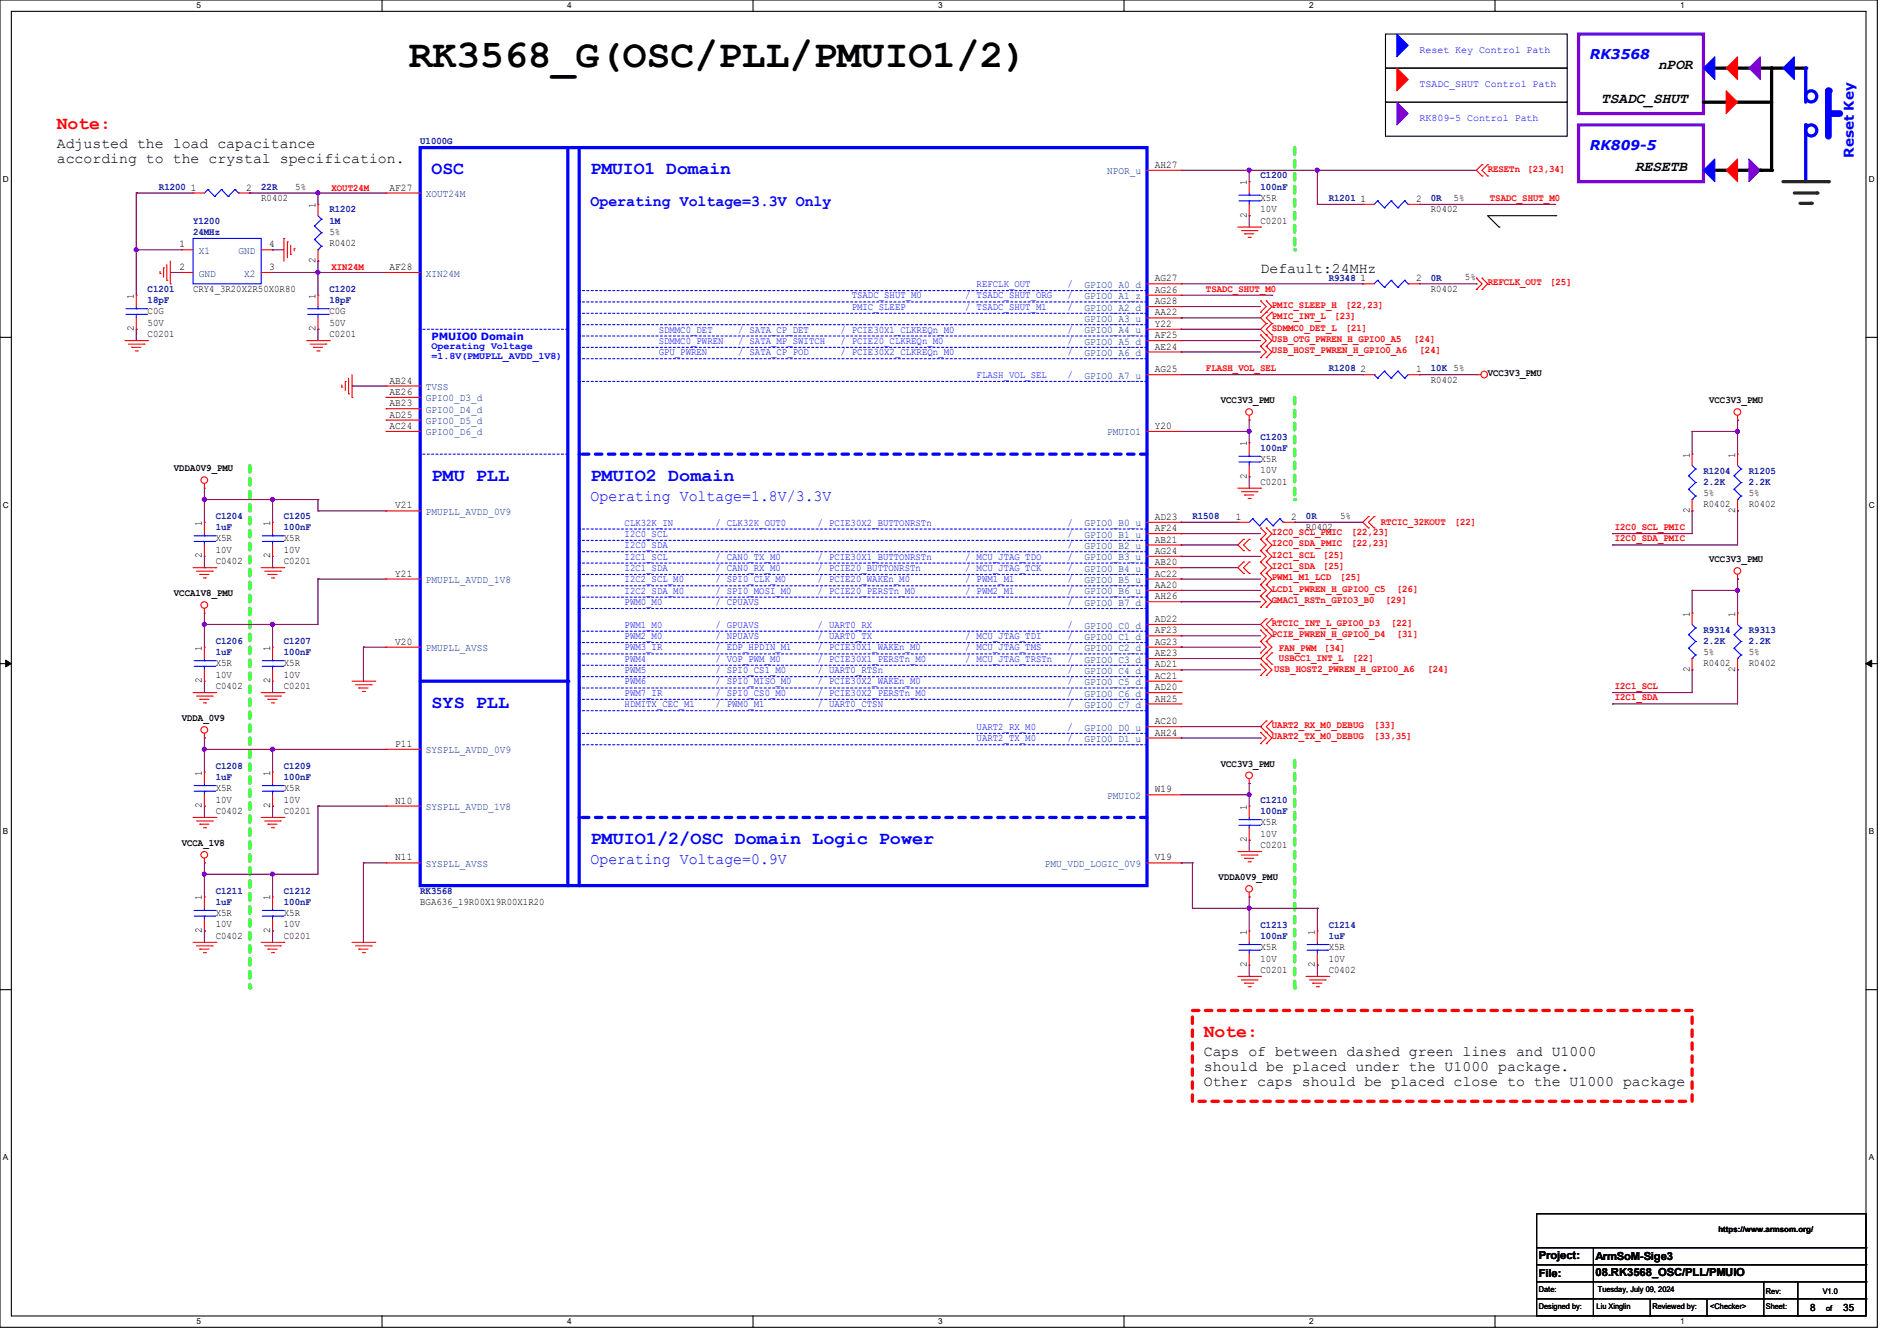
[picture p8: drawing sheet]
<svg xmlns="http://www.w3.org/2000/svg" width="297mm" height="210mm" viewBox="0 0 297 210" stroke-linecap="round" stroke-linejoin="round" font-family="sans-serif">
<defs><g id="words">
<text font-size="6.2" x="64" y="10.5">RK3568_G(OSC/PLL/PMUIO1/2)</text>
<g font-size="2.8" fill="#f00">
<text x="8.9" y="20.2">Note:</text>
<text x="188.5" y="162.4">Note:</text>
</g>
<g font-size="2.8" fill="#00f">
<text x="67.6" y="27.3">OSC</text>
<text x="92.5" y="27.3">PMUIO1 Domain</text>
<text x="67.6" y="75.3">PMU PLL</text>
<text x="92.5" y="75.3">PMUIO2 Domain</text>
<text x="67.6" y="110.8">SYS PLL</text>
<text x="92.5" y="132.2">PMUIO1/2/OSC Domain Logic Power</text>
</g>
<g font-size="2.5" fill="#00f">
<text x="92.5" y="32.2">Operating Voltage=3.3V Only</text>
<text x="92.5" y="78.4">Operating Voltage=1.8V/3.3V</text>
<text x="92.5" y="135.3">Operating Voltage=0.9V</text>
</g>
<g font-size="2.3">
<text x="259.6" y="10.8">nPOR</text>
<text x="250.7" y="16.1">TSADC_SHUT</text>
<text x="8.9" y="23.2">Adjusted the load capacitance</text>
<text x="8.9" y="25.5">according to the crystal specification.</text>
<text x="256" y="26.8">RESETB</text>
<text x="197.4" y="42.8">Default:24MHz</text>
<text x="188.5" y="165.4">Caps of between dashed green lines and U1000</text>
<text x="188.5" y="167.7">should be placed under the U1000 package.</text>
<text x="188.5" y="170">Other caps should be placed close to the U1000 package</text>
</g>
<g font-size="2.1" fill="#00f">
<text x="248.9" y="9.2">RK3568</text>
<text x="248.9" y="23.5">RK809-5</text>
<text x="290.2" y="24.7" transform="rotate(-90 290.2 24.7)">Reset Key</text>
</g>
<g font-size="1.7">
<text x="240.9" y="197.2">Project:</text>
<text x="249.8" y="197.4">ArmSoM-Sige3</text>
<text x="240.9" y="200">File:</text>
<text x="249.8" y="199.9">08.RK3568_OSC/PLL/PMUIO</text>
</g>
<g font-size="1.6" fill="#00f">
<text x="222.2" y="8.3">Reset Key Control Path</text>
<text x="222.2" y="13.7">TSADC_SHUT Control Path</text>
<text x="222.2" y="19">RK809-5 Control Path</text>
<text x="133.3" y="46.7">TSADC_SHUT_M0</text>
<text x="151.1" y="46.7">/ TSADC_SHUT_ORG</text>
<text x="152.9" y="45">REFCLK_OUT</text>
<text x="167.1" y="45">/</text>
<text x="167.1" y="46.7">/</text>
<text x="67.6" y="53.2">PMUIO0 Domain</text>
<text x="103.1" y="52.1">SDMMC0_DET</text>
<text x="103.1" y="53.8">SDMMC0_PWREN</text>
<text x="115.6" y="53.8">/ SATA_MP_SWITCH</text>
<text x="115.6" y="52.1">/ SATA_CP_DET</text>
<text x="131.6" y="52.1">/ PCIE30X1_CLKREQn_M0</text>
<text x="131.6" y="53.8">/ PCIE20_CLKREQn_M0</text>
<text x="133.3" y="48.5">PMIC_SLEEP</text>
<text x="151.1" y="48.5">/ TSADC_SHUT_M1</text>
<text x="167.1" y="48.5">/</text>
<text x="167.1" y="52.1">/</text>
<text x="167.1" y="53.8">/</text>
<text x="67.6" y="54.6">Operating Voltage</text>
<text x="67.6" y="56.2">=1.8V(PMUPLL_AVDD_1V8)</text>
<text x="103.1" y="55.6">GPU_PWREN</text>
<text x="115.6" y="55.6">/ SATA_CP_POD</text>
<text x="131.6" y="55.6">/ PCIE30X2_CLKREQn_M0</text>
<text x="152.9" y="59.2">FLASH_VOL_SEL</text>
<text x="167.1" y="59.2">/</text>
<text x="167.1" y="55.6">/</text>
<text x="97.8" y="82.3">CLK32K_IN</text>
<text x="112" y="82.3">/ CLK32K_OUT0</text>
<text x="128" y="82.3">/ PCIE30X2_BUTTONRSTn</text>
<text x="167.1" y="82.3">/</text>
<text x="97.8" y="85.9">I2C0_SDA</text>
<text x="97.8" y="87.6">I2C1_SCL</text>
<text x="97.8" y="89.4">I2C1_SDA</text>
<text x="97.8" y="84.1">I2C0_SCL</text>
<text x="112" y="87.6">/ CAN0_TX_M0</text>
<text x="112" y="89.4">/ CAN0_RX_M0</text>
<text x="128" y="87.6">/ PCIE30X1_BUTTONRSTn</text>
<text x="128" y="89.4">/ PCIE20_BUTTONRSTn</text>
<text x="151.1" y="87.6">/ MCU_JTAG_TDO</text>
<text x="151.1" y="89.4">/ MCU_JTAG_TCK</text>
<text x="167.1" y="87.6">/</text>
<text x="167.1" y="89.4">/</text>
<text x="167.1" y="85.9">/</text>
<text x="167.1" y="84.1">/</text>
<text x="97.8" y="94.7">PWM0_M0</text>
<text x="97.8" y="91.2">I2C2_SCL_M0</text>
<text x="97.8" y="93">I2C2_SDA_M0</text>
<text x="112" y="94.7">/ CPUAVS</text>
<text x="112" y="91.2">/ SPI0_CLK_M0</text>
<text x="112" y="93">/ SPI0_MOSI_M0</text>
<text x="128" y="93">/ PCIE20_PERSTn_M0</text>
<text x="128" y="91.2">/ PCIE20_WAKEn_M0</text>
<text x="151.1" y="93">/ PWM2_M1</text>
<text x="151.1" y="91.2">/ PWM1_M1</text>
<text x="167.1" y="94.7">/</text>
<text x="167.1" y="91.2">/</text>
<text x="167.1" y="93">/</text>
<text x="97.8" y="98.3">PWM1_M0</text>
<text x="97.8" y="101.9">PWM3_IR</text>
<text x="97.8" y="100.1">PWM2_M0</text>
<text x="112" y="98.3">/ GPUAVS</text>
<text x="112" y="100.1">/ NPUAVS</text>
<text x="112" y="101.9">/ EDP_HPDIN_M1</text>
<text x="128" y="100.1">/ UART0_TX</text>
<text x="128" y="98.3">/ UART0_RX</text>
<text x="128" y="101.9">/ PCIE30X1_WAKEn_M0</text>
<text x="151.1" y="100.1">/ MCU_JTAG_TDI</text>
<text x="151.1" y="101.9">/ MCU_JTAG_TMS</text>
<text x="167.1" y="98.3">/</text>
<text x="167.1" y="101.9">/</text>
<text x="167.1" y="100.1">/</text>
<text x="97.8" y="103.6">PWM4</text>
<text x="97.8" y="107.2">PWM6</text>
<text x="97.8" y="105.4">PWM5</text>
<text x="112" y="103.6">/ VOP_PWM_M0</text>
<text x="112" y="107.2">/ SPI0_MISO_M0</text>
<text x="112" y="105.4">/ SPI0_CS1_M0</text>
<text x="128" y="103.6">/ PCIE30X1_PERSTn_M0</text>
<text x="128" y="105.4">/ UART0_RTSn</text>
<text x="128" y="107.2">/ PCIE30X2_WAKEn_M0</text>
<text x="151.1" y="103.6">/ MCU_JTAG_TRSTn</text>
<text x="167.1" y="107.2">/</text>
<text x="167.1" y="103.6">/</text>
<text x="167.1" y="105.4">/</text>
<text x="97.8" y="109">PWM7_IR</text>
<text x="97.8" y="110.7">HDMITX_CEC_M1</text>
<text x="112" y="109">/ SPI0_CS0_M0</text>
<text x="112" y="110.7">/ PWM0_M1</text>
<text x="128" y="110.7">/ UART0_CTSN</text>
<text x="128" y="109">/ PCIE30X2_PERSTn_M0</text>
<text x="167.1" y="110.7">/</text>
<text x="167.1" y="109">/</text>
<text x="152.9" y="114.3">UART2_RX_M0</text>
<text x="152.9" y="116.1">UART2_TX_M0</text>
<text x="167.1" y="116.1">/</text>
<text x="167.1" y="114.3">/</text>
</g>
<g font-size="1.6" fill="#000080">
<text x="65.8" y="22.6">U1000G</text>
<text x="24.9" y="29.7">R1200</text>
<text x="40.9" y="29.7">22R</text>
<text x="197.4" y="27.9">C1200</text>
<text x="197.4" y="29.7">100nF</text>
<text x="30.2" y="35.1">Y1200</text>
<text x="51.6" y="33.3">R1202</text>
<text x="51.6" y="35.1">1M</text>
<text x="208" y="31.5">R1201</text>
<text x="224" y="31.5">0R</text>
<text x="30.2" y="36.8">24MHz</text>
<text x="23.1" y="45.7">C1201</text>
<text x="23.1" y="47.5">18pF</text>
<text x="51.6" y="45.7">C1202</text>
<text x="51.6" y="47.5">18pF</text>
<text x="208" y="43.9">R9348</text>
<text x="224" y="43.9">0R</text>
<text x="208" y="58.2">R1208</text>
<text x="224" y="58.2">10K 5%</text>
<text x="197.4" y="68.8">C1203</text>
<text x="197.4" y="70.6">100nF</text>
<text x="266.7" y="74.2">R1204</text>
<text x="266.7" y="75.9">2.2K</text>
<text x="273.8" y="74.2">R1205</text>
<text x="273.8" y="75.9">2.2K</text>
<text x="33.8" y="81.3">C1204</text>
<text x="33.8" y="83.1">1uF</text>
<text x="44.4" y="81.3">C1205</text>
<text x="44.4" y="83.1">100nF</text>
<text x="186.7" y="81.3">R1508</text>
<text x="204.5" y="81.3">0R</text>
<text x="33.8" y="100.8">C1206</text>
<text x="44.4" y="100.8">C1207</text>
<text x="266.7" y="99.1">R9314</text>
<text x="266.7" y="100.8">2.2K</text>
<text x="273.8" y="99.1">R9313</text>
<text x="273.8" y="100.8">2.2K</text>
<text x="33.8" y="102.6">1uF</text>
<text x="44.4" y="102.6">100nF</text>
<text x="33.8" y="120.4">C1208</text>
<text x="33.8" y="122.2">1uF</text>
<text x="44.4" y="120.4">C1209</text>
<text x="44.4" y="122.2">100nF</text>
<text x="197.4" y="125.7">C1210</text>
<text x="197.4" y="127.5">100nF</text>
<text x="33.8" y="140">C1211</text>
<text x="33.8" y="141.7">1uF</text>
<text x="44.4" y="140">C1212</text>
<text x="44.4" y="141.7">100nF</text>
<text x="65.8" y="140">RK3568</text>
<text x="197.4" y="145.3">C1213</text>
<text x="197.4" y="147.1">100nF</text>
<text x="208" y="145.3">C1214</text>
<text x="208" y="147.1">1uF</text>
</g>
<g font-size="1.6">
<text x="29.9" y="29.8">1</text>
<text x="38.6" y="29.8">2</text>
<text x="46.2" y="29.7">5%</text>
<text x="61" y="29.8">AF27</text>
<text x="180.8" y="26.3">AH27</text>
<text x="195.2" y="29" transform="rotate(-90 195.2 29)">1</text>
<text x="40.9" y="31.5">R0402</text>
<text x="49.4" y="32.6" transform="rotate(-90 49.4 32.6)">1</text>
<text x="195.2" y="34.1" transform="rotate(-90 195.2 34.1)">2</text>
<text x="197.4" y="35">C0201</text>
<text x="197.4" y="31.5">X5R</text>
<text x="197.4" y="33.2">10V</text>
<text x="213" y="31.6">1</text>
<text x="221.7" y="31.6">2</text>
<text x="224" y="33.2">R0402</text>
<text x="227.6" y="31.5">5%</text>
<text x="28.1" y="38.7">1</text>
<text x="42.1" y="38.7">4</text>
<text x="49.4" y="41.2" transform="rotate(-90 49.4 41.2)">2</text>
<text x="51.6" y="38.6">R0402</text>
<text x="51.6" y="36.8">5%</text>
<text x="21" y="46.8" transform="rotate(-90 21 46.8)">1</text>
<text x="28.1" y="42.3">2</text>
<text x="30.2" y="45.7">CRY4_3R20X2R50X0R80</text>
<text x="42.1" y="42.3">3</text>
<text x="49.4" y="46.8" transform="rotate(-90 49.4 46.8)">1</text>
<text x="61" y="42.3">AF28</text>
<text x="180.8" y="44.1">AG27</text>
<text x="180.8" y="45.8">AG26</text>
<text x="180.8" y="47.6">AG28</text>
<text x="213" y="44.1">1</text>
<text x="221.7" y="44.1">2</text>
<text x="224" y="45.7">R0402</text>
<text x="229.4" y="43.9">5%</text>
<text x="21" y="51.9" transform="rotate(-90 21 51.9)">2</text>
<text x="23.1" y="52.8">C0201</text>
<text x="23.1" y="49.2">C0G</text>
<text x="23.1" y="51">50V</text>
<text x="49.4" y="51.9" transform="rotate(-90 49.4 51.9)">2</text>
<text x="51.6" y="52.8">C0201</text>
<text x="51.6" y="49.2">C0G</text>
<text x="51.6" y="51">50V</text>
<text x="180.8" y="49.4">AA22</text>
<text x="180.8" y="51.2">Y22</text>
<text x="180.8" y="53">AF25</text>
<text x="180.8" y="54.7">AE24</text>
<text x="180.8" y="58.3">AG25</text>
<text x="213" y="58.3">2</text>
<text x="221.7" y="58.3">1</text>
<text x="224" y="59.9">R0402</text>
<text x="232.9" y="58.9">VCC3V3_PMU</text>
<text x="61" y="60.1">AB24</text>
<text x="61" y="61.8">AE26</text>
<text x="61" y="63.6">AB23</text>
<text x="61" y="65.4">AD25</text>
<text x="191.1" y="63.2">VCC3V3_PMU</text>
<text x="267.6" y="63.2">VCC3V3_PMU</text>
<text x="61" y="67.2">AC24</text>
<text x="180.8" y="67.2">Y20</text>
<text x="195.2" y="69.9" transform="rotate(-90 195.2 69.9)">1</text>
<text x="264.5" y="71.7" transform="rotate(-90 264.5 71.7)">1</text>
<text x="271.7" y="71.7" transform="rotate(-90 271.7 71.7)">1</text>
<text x="27.2" y="73.8">VDDA0V9_PMU</text>
<text x="195.2" y="75" transform="rotate(-90 195.2 75)">2</text>
<text x="197.4" y="75.9">C0201</text>
<text x="197.4" y="72.3">X5R</text>
<text x="197.4" y="74.1">10V</text>
<text x="266.7" y="77.7">5%</text>
<text x="273.8" y="77.7">5%</text>
<text x="31.6" y="82.3" transform="rotate(-90 31.6 82.3)">1</text>
<text x="42.3" y="82.3" transform="rotate(-90 42.3 82.3)">1</text>
<text x="61.9" y="79.6">V21</text>
<text x="180.8" y="81.4">AD23</text>
<text x="180.8" y="83.2">AF24</text>
<text x="193.5" y="81.4">1</text>
<text x="202.1" y="81.4">2</text>
<text x="204.5" y="83">R0402</text>
<text x="209.8" y="81.2">5%</text>
<text x="264.5" y="80.3" transform="rotate(-90 264.5 80.3)">2</text>
<text x="266.7" y="79.5">R0402</text>
<text x="271.7" y="80.3" transform="rotate(-90 271.7 80.3)">2</text>
<text x="273.8" y="79.5">R0402</text>
<text x="31.6" y="87.5" transform="rotate(-90 31.6 87.5)">2</text>
<text x="33.8" y="88.3">C0402</text>
<text x="33.8" y="84.8">X5R</text>
<text x="33.8" y="86.6">10V</text>
<text x="42.3" y="87.5" transform="rotate(-90 42.3 87.5)">2</text>
<text x="44.4" y="88.3">C0201</text>
<text x="44.4" y="84.8">X5R</text>
<text x="44.4" y="86.6">10V</text>
<text x="180.8" y="85">AB21</text>
<text x="180.8" y="86.7">AG24</text>
<text x="180.8" y="88.5">AB20</text>
<text x="267.6" y="88.1">VCC3V3_PMU</text>
<text x="27.2" y="93.4">VCCA1V8_PMU</text>
<text x="61.9" y="90.3">Y21</text>
<text x="180.8" y="90.3">AC22</text>
<text x="180.8" y="92.1">AA20</text>
<text x="180.8" y="93.9">AH26</text>
<text x="31.6" y="101.9" transform="rotate(-90 31.6 101.9)">1</text>
<text x="42.3" y="101.9" transform="rotate(-90 42.3 101.9)">1</text>
<text x="61.9" y="101">V20</text>
<text x="180.8" y="97.4">AD22</text>
<text x="180.8" y="99.2">AF23</text>
<text x="180.8" y="101">AG23</text>
<text x="264.5" y="96.6" transform="rotate(-90 264.5 96.6)">1</text>
<text x="271.7" y="96.6" transform="rotate(-90 271.7 96.6)">1</text>
<text x="31.6" y="107" transform="rotate(-90 31.6 107)">2</text>
<text x="33.8" y="107.9">C0402</text>
<text x="33.8" y="104.4">X5R</text>
<text x="33.8" y="106.1">10V</text>
<text x="42.3" y="107" transform="rotate(-90 42.3 107)">2</text>
<text x="44.4" y="107.9">C0201</text>
<text x="44.4" y="104.4">X5R</text>
<text x="44.4" y="106.1">10V</text>
<text x="180.8" y="102.7">AE23</text>
<text x="180.8" y="104.5">AD21</text>
<text x="180.8" y="106.3">AC21</text>
<text x="264.5" y="105.2" transform="rotate(-90 264.5 105.2)">2</text>
<text x="266.7" y="104.4">R0402</text>
<text x="266.7" y="102.6">5%</text>
<text x="271.7" y="105.2" transform="rotate(-90 271.7 105.2)">2</text>
<text x="273.8" y="104.4">R0402</text>
<text x="273.8" y="102.6">5%</text>
<text x="28.4" y="112.9">VDDA_0V9</text>
<text x="180.8" y="108.1">AD20</text>
<text x="180.8" y="109.9">AH25</text>
<text x="180.8" y="113.4">AC20</text>
<text x="61.9" y="117">P11</text>
<text x="180.8" y="115.2">AH24</text>
<text x="31.6" y="121.5" transform="rotate(-90 31.6 121.5)">1</text>
<text x="33.8" y="123.9">X5R</text>
<text x="33.8" y="125.7">10V</text>
<text x="42.3" y="121.5" transform="rotate(-90 42.3 121.5)">1</text>
<text x="44.4" y="123.9">X5R</text>
<text x="44.4" y="125.7">10V</text>
<text x="61.9" y="125.9">N10</text>
<text x="180.8" y="124.1">W19</text>
<text x="191.1" y="120.1">VCC3V3_PMU</text>
<text x="31.6" y="126.6" transform="rotate(-90 31.6 126.6)">2</text>
<text x="33.8" y="127.5">C0402</text>
<text x="42.3" y="126.6" transform="rotate(-90 42.3 126.6)">2</text>
<text x="44.4" y="127.5">C0201</text>
<text x="195.2" y="131.9" transform="rotate(-90 195.2 131.9)">2</text>
<text x="195.2" y="126.8" transform="rotate(-90 195.2 126.8)">1</text>
<text x="197.4" y="129.2">X5R</text>
<text x="197.4" y="131">10V</text>
<text x="28.4" y="132.5">VCCA_1V8</text>
<text x="61.9" y="134.7">N11</text>
<text x="180.8" y="134.7">V19</text>
<text x="190.8" y="137.8">VDDA0V9_PMU</text>
<text x="197.4" y="132.8">C0201</text>
<text x="31.6" y="141" transform="rotate(-90 31.6 141)">1</text>
<text x="33.8" y="143.5">X5R</text>
<text x="42.3" y="141" transform="rotate(-90 42.3 141)">1</text>
<text x="44.4" y="143.5">X5R</text>
<text x="65.8" y="141.7">BGA636_19R00X19R00X1R20</text>
<text x="31.6" y="146.1" transform="rotate(-90 31.6 146.1)">2</text>
<text x="33.8" y="147">C0402</text>
<text x="33.8" y="145.2">10V</text>
<text x="42.3" y="146.1" transform="rotate(-90 42.3 146.1)">2</text>
<text x="44.4" y="147">C0201</text>
<text x="44.4" y="145.2">10V</text>
<text x="195.2" y="146.3" transform="rotate(-90 195.2 146.3)">1</text>
<text x="197.4" y="148.8">X5R</text>
<text x="205.9" y="146.3" transform="rotate(-90 205.9 146.3)">1</text>
<text x="208" y="148.8">X5R</text>
<text x="195.2" y="151.5" transform="rotate(-90 195.2 151.5)">2</text>
<text x="197.4" y="152.4">C0201</text>
<text x="197.4" y="150.6">10V</text>
<text x="205.9" y="151.5" transform="rotate(-90 205.9 151.5)">2</text>
<text x="208" y="152.4">C0402</text>
<text x="208" y="150.6">10V</text>
<text x="283.4" y="205.4">8</text>
<text x="288.6" y="205.4">35</text>
</g>
<g font-size="1.6" fill="#f00">
<text x="51.9" y="29.9">XOUT24M</text>
<text x="232.9" y="26.9">RESETn</text>
<text x="239.1" y="26.9">[23,34]</text>
<text x="233.3" y="31.5">TSADC_SHUT_M0</text>
<text x="51.9" y="42.3">XIN24M</text>
<text x="188.8" y="45.7">TSADC_SHUT_M0</text>
<text x="232.9" y="44.7">REFCLK_OUT</text>
<text x="242.7" y="44.7">[25]</text>
<text x="199.1" y="48.2">PMIC_SLEEP_H</text>
<text x="199.1" y="50">PMIC_INT_L</text>
<text x="199.1" y="51.8">SDMMC0_DET_L</text>
<text x="199.1" y="53.6">USB_OTG_PWREN_H_GPIO0_A5</text>
<text x="208.9" y="50">[23]</text>
<text x="210.7" y="48.2">[22,23]</text>
<text x="210.7" y="51.8">[21]</text>
<text x="221.4" y="53.6">[24]</text>
<text x="188.8" y="58.1">FLASH_VOL_SEL</text>
<text x="199.1" y="55.3">USB_HOST_PWREN_H_GPIO0_A6</text>
<text x="222.2" y="55.3">[24]</text>
<text x="199.1" y="83.8">I2C0_SCL_PMIC</text>
<text x="211.6" y="83.8">[22,23]</text>
<text x="216.2" y="82.2">RTCIC_32KOUT</text>
<text x="227.8" y="82.2">[22]</text>
<text x="252.8" y="83">I2C0_SCL_PMIC</text>
<text x="199.1" y="85.6">I2C0_SDA_PMIC</text>
<text x="199.1" y="89.1">I2C1_SDA</text>
<text x="199.1" y="87.3">I2C1_SCL</text>
<text x="207.1" y="89.1">[25]</text>
<text x="207.1" y="87.3">[25]</text>
<text x="211.6" y="85.6">[22,23]</text>
<text x="252.8" y="84.8">I2C0_SDA_PMIC</text>
<text x="199.1" y="94.4">GMAC1_RSTn_GPIO3_B0</text>
<text x="199.1" y="92.7">LCD1_PWREN_H_GPIO0_C5</text>
<text x="199.1" y="90.9">PWM1_M1_LCD</text>
<text x="209.8" y="90.9">[25]</text>
<text x="216.9" y="94.4">[29]</text>
<text x="218.7" y="92.7">[26]</text>
<text x="199.1" y="99.8">PCIE_PWREN_H_GPIO0_D4</text>
<text x="199.1" y="98">RTCIC_INT_L_GPIO0_D3</text>
<text x="200.2" y="101.9">FAN_PWM</text>
<text x="207.3" y="101.9">[34]</text>
<text x="217.8" y="98">[22]</text>
<text x="218.7" y="99.8">[31]</text>
<text x="199.5" y="105.3">USB_HOST2_PWREN_H_GPIO0_A6</text>
<text x="200.2" y="103.5">USBCC1_INT_L</text>
<text x="211.8" y="103.5">[22]</text>
<text x="223.5" y="105.3">[24]</text>
<text x="252.8" y="107.9">I2C1_SCL</text>
<text x="252.8" y="109.7">I2C1_SDA</text>
<text x="199.1" y="115.8">UART2_TX_M0_DEBUG</text>
<text x="199.1" y="114">UART2_RX_M0_DEBUG</text>
<text x="215.1" y="115.8">[33,35]</text>
<text x="215.1" y="114">[33]</text>
</g>
<g font-size="1.6" fill="#004080">
<text x="173.4" y="27.3">NPOR_u</text>
<text x="66.7" y="30.9">XOUT24M</text>
<text x="31.1" y="39.8">X1</text>
<text x="37.3" y="39.8">GND</text>
<text x="31.1" y="43.3">GND</text>
<text x="38.2" y="43.3">X2</text>
<text x="66.7" y="43.3">XIN24M</text>
<text x="169.8" y="45.1">GPIO0_A0_d</text>
<text x="169.8" y="46.9">GPIO0_A1_z</text>
<text x="169.8" y="48.6">GPIO0_A2_d</text>
<text x="169.8" y="50.4">GPIO0_A3_u</text>
<text x="169.8" y="52.2">GPIO0_A4_u</text>
<text x="169.8" y="54">GPIO0_A5_d</text>
<text x="169.8" y="55.8">GPIO0_A6_d</text>
<text x="169.8" y="59.3">GPIO0_A7_u</text>
<text x="66.7" y="61.1">TVSS</text>
<text x="66.7" y="62.9">GPIO0_D3_d</text>
<text x="66.7" y="64.6">GPIO0_D4_d</text>
<text x="66.7" y="66.4">GPIO0_D5_d</text>
<text x="66.7" y="68.2">GPIO0_D6_d</text>
<text x="173.4" y="68.2">PMUIO1</text>
<text x="66.7" y="80.6">PMUPLL_AVDD_0V9</text>
<text x="169.8" y="82.4">GPIO0_B0_u</text>
<text x="169.8" y="84.2">GPIO0_B1_u</text>
<text x="169.8" y="86">GPIO0_B2_u</text>
<text x="169.8" y="87.8">GPIO0_B3_u</text>
<text x="169.8" y="89.5">GPIO0_B4_u</text>
<text x="66.7" y="91.3">PMUPLL_AVDD_1V8</text>
<text x="169.8" y="91.3">GPIO0_B5_u</text>
<text x="169.8" y="93.1">GPIO0_B6_u</text>
<text x="169.8" y="94.9">GPIO0_B7_d</text>
<text x="66.7" y="102">PMUPLL_AVSS</text>
<text x="169.8" y="98.4">GPIO0_C0_d</text>
<text x="169.8" y="100.2">GPIO0_C1_d</text>
<text x="169.8" y="102">GPIO0_C2_d</text>
<text x="169.8" y="103.8">GPIO0_C3_d</text>
<text x="169.8" y="105.5">GPIO0_C4_d</text>
<text x="169.8" y="107.3">GPIO0_C5_d</text>
<text x="169.8" y="109.1">GPIO0_C6_d</text>
<text x="169.8" y="110.9">GPIO0_C7_d</text>
<text x="66.7" y="118">SYSPLL_AVDD_0V9</text>
<text x="169.8" y="114.4">GPIO0_D0_u</text>
<text x="169.8" y="116.2">GPIO0_D1_u</text>
<text x="173.4" y="125.1">PMUIO2</text>
<text x="66.7" y="126.9">SYSPLL_AVDD_1V8</text>
<text x="66.7" y="135.8">SYSPLL_AVSS</text>
<text x="163.6" y="135.8">PMU_VDD_LOGIC_0V9</text>
</g>
<g font-size="1.3">
<text x="30.8" y="1.3">5</text>
<text x="88.8" y="1.3">4</text>
<text x="146.9" y="1.3">3</text>
<text x="205" y="1.3">2</text>
<text x="263.1" y="1.3">1</text>
<text x=".5" y="28.4">D</text>
<text x="292.6" y="28.4">D</text>
<text x=".5" y="79.5">C</text>
<text x="292.6" y="79.5">C</text>
<text x=".5" y="130.6">B</text>
<text x="292.6" y="130.6">B</text>
<text x=".5" y="181.7">A</text>
<text x="292.6" y="181.7">A</text>
<text x="30.8" y="207.4">5</text>
<text x="88.8" y="207.4">4</text>
<text x="146.9" y="207.4">3</text>
<text x="205" y="207.4">2</text>
<text x="263.1" y="207.4">1</text>
</g>
<g font-size="1.2">
<text x="269" y="193">https://www.armsom.org/</text>
<text x="240.9" y="202.4">Date:</text>
<text x="250.1" y="202.4">Tuesday, July 09, 2024</text>
<text x="276.5" y="202.6">Rev:</text>
<text x="285.4" y="202.6">V1.0</text>
<text x="240.9" y="205.1">Designed by:</text>
<text x="250" y="205.1">Liu Xinglin</text>
<text x="258.7" y="205.1">Reviewed by:</text>
<text x="267.8" y="205.1">&lt;Checker&gt;</text>
<text x="276.5" y="205.1">Sheet:</text>
<text x="285.9" y="205.3">of</text>
</g>
</g></defs>
<g fill="none" stroke="#000" stroke-width=".17">
<path d="M0 0h293.9v207.9h-293.9zM1.8 1.8h290.3v204.3h-290.3zM59.8 0v1.8M117.9 0v1.8M176 0v1.8M234.1 0v1.8M0 52.8h1.8M292.1 52.8h1.8M0 103.9h1.8M292.1 103.9h1.8M0 155h1.8M292.1 155h1.8"/>
<path d="M59.8 206.1v1.8M117.9 206.1v1.8M176 206.1v1.8M234.1 206.1v1.8"/>
</g>
<path d="M.9 103.4l.9 .5-.9 .5zM292.1 103.9l.9-.5v1z" fill="#000"/>
<path d="M.9 103.4l.9 .5-.9 .5zM292.1 103.9l.9-.5v1z" fill="none" stroke="#000" stroke-width=".16"/>
<path d="M39.1 72.9v81.8" fill="none" stroke="#0f0" stroke-width=".51" stroke-dasharray="1 1"/>
<circle cx="39.1" cy="154.7" r=".25" fill="#0f0" stroke-dasharray="1 1"/>
<path d="M186.7 158.2h78.2v14.3h-78.2z" fill="none" stroke="#f00" stroke-width=".51" stroke-dasharray="1 1"/>
<path d="M202.7 119.1v35.6" fill="none" stroke="#0f0" stroke-width=".51" stroke-dasharray="1 1"/>
<circle cx="202.7" cy="154.7" r=".25" fill="#0f0" stroke-dasharray="1 1"/>
<path d="M202.7 62.2v16" fill="none" stroke="#0f0" stroke-width=".51" stroke-dasharray="1 1"/>
<circle cx="202.7" cy="78.2" r=".25" fill="#0f0" stroke-dasharray="1 1"/>
<path d="M234.7 35.6h.1M243.6 33.8h.1M243.6 33.8h-10.7l1.8 1.8" fill="none" stroke="#000" stroke-width=".17"/>
<path d="M202.7 23.1v16" fill="none" stroke="#0f0" stroke-width=".51" stroke-dasharray="1 1"/>
<circle cx="202.7" cy="39.1" r=".25" fill="#0f0" stroke-dasharray="1 1"/>
<path d="M247.1 19.6h19.6v8.8h-19.6zM247.1 5.3h19.6v12.5h-19.6z" fill="none" stroke="#8000ff" stroke-width=".51"/>
<path d="M266.7 16h10.7M268.5 10.7h8.9v16" fill="none" stroke="#000" stroke-width=".51"/>
<g fill="#000">
<circle cx="266.7" cy="16" r=".25"/>
<circle cx="277.4" cy="10.7" r=".25"/>
<circle cx="277.4" cy="26.7" r=".25"/>
</g>
<path d="M266.7 10.7l1.8-1.8v3.5z" fill-rule="evenodd" fill="#00f"/>
<path d="M266.7 10.7l1.8-1.8v3.5z" fill="none" stroke="#00f" stroke-width=".17"/>
<path d="M277.4 10.7h5.3" fill="none" stroke="#000" stroke-width=".51"/>
<circle cx="282.7" cy="10.7" r=".25" fill="#000"/>
<path d="M279.1 10.7l1.8-1.8v3.5z" fill-rule="evenodd" fill="#00f"/>
<path d="M279.1 10.7l1.8-1.8v3.5z" fill="none" stroke="#00f" stroke-width=".17"/>
<path d="M286.3 14.2v7.1" fill="none" stroke="#00f" stroke-width="1.1"/>
<circle cx="286.3" cy="14.2" r=".53" fill="#00f"/>
<path d="M286.3 17.8h1.7" fill="none" stroke="#00f" stroke-width="1.1"/>
<circle cx="286.3" cy="17.8" r=".53" fill="#00f"/>
<g fill="none" stroke="#00f" stroke-width=".51">
<path d="M282.7 19.6v8.8"/>
<circle cx="283.6" cy="15.1" r=".87"/>
<circle cx="283.6" cy="20.4" r=".87"/>
</g>
<circle cx="282.7" cy="19.6" r=".25" fill="#00f"/>
<path d="M282.7 10.7v5.3" fill="none" stroke="#00f" stroke-width=".51"/>
<circle cx="282.7" cy="10.7" r=".25" fill="#00f"/>
<path d="M273.8 10.7l1.8-1.8v3.5z" fill-rule="evenodd" fill="#8000ff"/>
<path d="M273.8 10.7l1.8-1.8v3.5z" fill="none" stroke="#8000ff" stroke-width=".17"/>
<path d="M270.3 10.7l1.7-1.8v3.5z" fill-rule="evenodd" fill="#f00"/>
<path d="M270.3 10.7l1.7-1.8v3.5z" fill="none" stroke="#f00" stroke-width=".17"/>
<path d="M270.3 14.2l1.7 1.8-1.7 1.8z" fill-rule="evenodd" fill="#f00"/>
<path d="M270.3 14.2l1.7 1.8-1.7 1.8z" fill="none" stroke="#f00" stroke-width=".17"/>
<path d="M268.5 26.7h7.1" fill="none" stroke="#000" stroke-width=".51"/>
<circle cx="275.6" cy="26.7" r=".25" fill="#000"/>
<path d="M273.8 24.9l1.8 1.8-1.8 1.7z" fill-rule="evenodd" fill="#8000ff"/>
<path d="M273.8 24.9l1.8 1.8-1.8 1.7z" fill="none" stroke="#8000ff" stroke-width=".17"/>
<path d="M266.7 26.7l1.8-1.8v3.5z" fill-rule="evenodd" fill="#00f"/>
<path d="M266.7 26.7l1.8-1.8v3.5z" fill="none" stroke="#00f" stroke-width=".17"/>
<path d="M275.6 26.7h1.8" fill="none" stroke="#000" stroke-width=".51"/>
<circle cx="275.6" cy="26.7" r=".25" fill="#000"/>
<path d="M270.3 26.7l1.7-1.8v3.5z" fill-rule="evenodd" fill="#f00"/>
<path d="M270.3 26.7l1.7-1.8v3.5z" fill="none" stroke="#f00" stroke-width=".17"/>
<path d="M279.1 28.4h7.2" fill="none" stroke="#008000" stroke-width=".51"/>
<circle cx="286.3" cy="28.4" r=".25" fill="#008000"/>
<path d="M280.9 30.2h3.6" fill="none" stroke="#008000" stroke-width=".51"/>
<circle cx="284.5" cy="30.2" r=".25" fill="#008000"/>
<path d="M281.8 31.8h1.8" fill="none" stroke="#008000" stroke-width=".51"/>
<circle cx="283.6" cy="31.8" r=".25" fill="#008000"/>
<path d="M216.9 5.3h28.5v5.4h-28.5zM216.9 10.7h28.5v5.3h-28.5zM216.9 16h28.5v5.3h-28.5z" fill="none" stroke="#000" stroke-width=".17"/>
<path d="M218.7 5.3l1.8 1.8-1.8 1.8z" fill-rule="evenodd" fill="#00f"/>
<path d="M218.7 5.3l1.8 1.8-1.8 1.8z" fill="none" stroke="#00f" stroke-width=".17"/>
<path d="M218.7 10.7l1.8 1.7-1.8 1.8z" fill-rule="evenodd" fill="#f00"/>
<path d="M218.7 10.7l1.8 1.7-1.8 1.8z" fill="none" stroke="#f00" stroke-width=".17"/>
<path d="M218.7 16l1.8 1.8-1.8 1.8z" fill-rule="evenodd" fill="#8000ff"/>
<path d="M218.7 16l1.8 1.8-1.8 1.8z" fill="none" stroke="#8000ff" stroke-width=".17"/>
<g fill="none" stroke="#f00" stroke-width=".17">
<path d="M28.4 39.1h.1M28.4 39.1h1.8M30.2 30.2h.1M30.2 30.2h1.8M37.3 30.2h1.8M39.1 30.2h.1M40.9 39.1h1.8M42.7 39.1h.1M44.4 37.3h.1M44.4 37.3v3.6M45 37.9h.1M45 37.9v2.4"/>
<path d="M45.5 39.8h.1M45.5 38.4v1.4M46.1 38.9h.1M46.1 38.9v.4M193.8 35.6h3.6M194.4 36.1h2.4M194.9 36.6h.1M194.9 36.6h1.4M195.4 37.2h.3M195.6 28.4h.1M195.6 33.8h.1M195.6 28.4v1.8"/>
<path d="M195.6 32v1.8M195.7 37.2h.1M196.8 36.1h.1M197.4 35.6h.1M213.4 32h.1M213.4 32h1.7M220.5 32h1.7M222.2 32h.1M232 25.8h.1M232 27.6h.1M232 25.8l-.9 .9 .9 .9M232.9 27.6h.1"/>
<path d="M232.9 25.8h.1M232.9 25.8l-.9 .9 .9 .9M19.6 53.3h3.5M20.1 53.9h2.5M20.6 54.4h.1M20.6 54.4h1.5M21.2 54.9h.3M21.3 46.2h.1M21.3 51.6h.1M21.3 46.2v1.8M21.3 49.8v1.8M21.5 54.9h.1"/>
<path d="M22.6 53.9h.1M23.1 53.3h.1M25.1 42.8h.1M25.1 42.5v.3M25.6 42h.1M25.6 42v1.4M26.1 43.9h.1M26.1 41.4v2.5M26.7 44.4h.1M26.7 40.9v3.5M28.4 42.7h.1M28.4 42.7h1.8"/>
<path d="M40.9 42.7h1.8M42.7 42.7h.1M48 53.3h3.6M48.6 53.9h2.4M49.1 54.4h.1M49.1 54.4h1.4M49.6 54.9h.4M49.8 46.2h.1M49.8 51.6h.1M49.8 46.2v1.8M49.8 49.8v1.8M50 54.9h.1"/>
<path d="M51 53.9h.1M51.6 53.3h.1M54.1 59.7h.1M54.1 59.7v1.5M54.6 59.2v2.5M55.1 58.7v3.5M197.4 48.9h.1M197.4 47.1h.1M197.4 54.2h.1M197.4 52.5h.1M197.4 56h.1M197.4 47.1l.8 .9-.8 .9"/>
<path d="M197.4 52.5l.8 .8-.8 .9M197.4 54.2l.8 .9-.8 .9M198.2 48.9h.1M198.2 47.1h.1M198.2 50.7h.1M198.2 52.5h.1M198.2 54.2h.1M198.2 56h.1M198.2 47.1l.9 .9-1.7 1.8 .8 .9M198.2 50.7l-.8 .9 1.7 1.7-.9 .9M198.2 54.2l.9 .9-.9 .9M199.1 50.7h.1"/>
<path d="M199.1 48.9h.1M199.1 52.5h.1M199.1 48.9l-.9 .9 .9 .9M199.1 50.7l-.9 .9 .9 .9M213.4 44.4h.1M213.4 44.4h1.7M220.5 44.4h1.7M222.2 44.4h.1M231.1 58.7h.1M231.1 45.3h.1M231.1 43.6h.1M231.1 58.7h.8"/>
<path d="M231.1 43.6l.9 .8-.9 .9M232 45.3h.1M232 43.6h.1M232 43.6l.9 .8-.9 .9M32 76.5h.1M32 75.7v.8M53.5 60.6h.1M53.5 60.3v.3M54.6 61.7h.1M55.1 62.2h.1M193.8 76.5h3.6M194.4 77h2.4"/>
<path d="M194.9 77.5h.1M194.9 77.5h1.4M195.4 78.1h.3M195.6 65.8h.1M195.6 69.3h.1M195.6 74.7h.1M195.6 65.1v.7M195.6 69.3v1.8M195.6 72.9v1.8M195.7 78.1h.1M196.8 77h.1M197.4 76.5h.1"/>
<path d="M264.9 71.1h.1M264.9 71.1v1.8M264.9 78.2v1.8M272 65.8h.1M272 65.1v.7M30.2 88.9h3.6M30.8 89.5h2.4M31.3 90h.1M31.3 90h1.4M31.8 90.5h.4M32 96h.1M32 81.8h.1"/>
<path d="M32 87.1h.1M32 81.8v1.8M32 85.3v1.8M32 95.3v.7M32.2 90.5h.1M33.2 89.5h.1M33.8 88.9h.1M40.9 88.9h3.5M41.4 89.5h2.5M42 90h.1M42 90h1.4M42.5 90.5h.3"/>
<path d="M42.7 81.8h.1M42.7 87.1h.1M42.7 81.8v1.8M42.7 85.3v1.8M42.8 90.5h.1M43.9 89.5h.1M44.4 88.9h.1M193.8 81.8h.1M193.8 81.8h1.8M194.7 84.5h.1M194.7 86.2h.1M194.7 88h.1"/>
<path d="M194.7 89.8h.1M194.7 88l-.9 .9 .9 .9M194.7 84.5l-.9 .8 .9 .9M195.6 86.2h.1M195.6 84.5h.1M195.6 89.8h.1M195.6 88h.1M195.6 84.5l-.9 .8 .9 .9M195.6 88l-.9 .9 .9 .9M197.4 84.5h.1M197.4 82.7h.1M197.4 86.2h.1"/>
<path d="M197.4 98.7h.1M197.4 95.1h.1M197.4 93.3h.1M197.4 89.8h.1M197.4 88h.1M197.4 91.6h.1M197.4 82.7l.8 .9-.8 .9M197.4 88l.8 .9-.8 .9M197.4 84.5l.8 .8-.8 .9M197.4 98.7l.8 .9-.8 .9M197.4 93.3l.8 .9-.8 .9M197.4 91.6l.8 .9-.8 .8"/>
<path d="M197.4 86.2l.8 .9-.8 .9M197.4 89.8l.8 .9-.8 .9M198.2 84.5h.1M198.2 82.7h.1M198.2 86.2h.1M198.2 98.7h.1M198.2 96.9h.1M198.2 95.1h.1M198.2 93.3h.1M198.2 89.8h.1M198.2 88h.1M198.2 91.6h.1"/>
<path d="M198.2 82.7l.9 .9-.9 .9M198.2 89.8l.9 .9-.9 .9M198.2 84.5l.9 .8-.9 .9M198.2 96.9l-.8 .9 1.7 1.8-.9 .9M198.2 93.3l.9 .9-.9 .9M198.2 88l.9 .9-.9 .9M198.2 86.2l.9 .9-.9 .9M198.2 91.6l.9 .9-.9 .8M199.1 96.9h.1M199.1 98.7h.1M199.1 96.9l-.9 .9 .9 .9M200.9 81.8h1.8"/>
<path d="M202.7 81.8h.1M214.2 80.9h.1M214.2 82.7h.1M214.2 80.9l-.8 .9 .8 .9M215.1 82.7h.1M215.1 80.9h.1M215.1 80.9l-.9 .9 .9 .9M264.9 96h.1M264.9 80h.1M264.9 96v1.8M272 90.7h.1M272 96h.1"/>
<path d="M272 90v.7M272 96v1.8M30.2 108.5h3.6M30.8 109h2.4M31.3 109.5h.1M31.3 109.5h1.4M31.8 110.1h.4M32 115.6h.1M32 101.3h.1M32 106.7h.1M32 101.3v1.8M32 104.9v1.8"/>
<path d="M32 114.9v.7M32.2 110.1h.1M33.2 109h.1M33.8 108.5h.1M40.9 108.5h3.5M41.4 109h2.5M42 109.5h.1M42 109.5h1.4M42.5 110.1h.3M42.7 101.3h.1M42.7 106.7h.1M42.7 101.3v1.8"/>
<path d="M42.7 104.9v1.8M42.8 110.1h.1M43.9 109h.1M44.4 108.5h.1M55.1 106.7h3.6M55.7 107.2h2.4M56.2 107.7h.1M56.2 107.7h1.4M56.7 108.3h.4M57.1 108.3h.1M58.1 107.2h.1M58.7 106.7h.1"/>
<path d="M197.4 116.5h.1M197.4 114.7h.1M197.4 100.5h.1M197.4 102.2h.1M197.4 105.8h.1M197.4 104h.1M197.4 114.7l.8 .9-.8 .9M197.4 100.5l.8 .8-.8 .9M197.4 104l.8 .9-.8 .9M198.2 116.5h.1M198.2 114.7h.1M198.2 112.9h.1"/>
<path d="M198.2 100.5h.1M198.2 102.2h.1M198.2 104h.1M198.2 105.8h.1M198.2 112.9l-.8 .9 1.7 1.8-.9 .9M198.2 100.5l.9 .8-1.7 1.8 1.7 1.8-.9 .9M199.1 114.7h.1M199.1 112.9h.1M199.1 104h.1M199.1 102.2h.1M199.1 112.9l-.9 .9 .9 .9M199.1 102.2l-.9 .9 .9 .9"/>
<path d="M264.9 104.9h.1M264.9 103.1v1.8M272 104.9h.1M272 103.1v1.8M30.2 128h3.6M30.8 128.6h2.4M31.3 129.1h.1M31.3 129.1h1.4M31.8 129.6h.4M32 135.1h.1M32 134.4v.7M32.2 129.6h.1"/>
<path d="M33.2 128.6h.1M33.8 128h.1M40.9 128h3.5M41.4 128.6h2.5M42 129.1h.1M42 129.1h1.4M42.5 129.6h.3M42.7 120.9h.1M42.7 126.2h.1M42.7 120.9v1.8M42.7 124.5v1.7M42.8 129.6h.1"/>
<path d="M43.9 128.6h.1M44.4 128h.1M193.8 133.3h3.6M194.4 133.9h2.4M194.9 134.4h.1M194.9 134.4h1.4M195.4 135h.3M195.6 122.7h.1M195.6 122v.7M195.6 139.7v.8M195.7 135h.1M196.8 133.9h.1"/>
<path d="M197.4 133.3h.1M30.2 147.6h3.6M30.8 148.1h2.4M31.3 148.6h.1M31.3 148.6h1.4M31.8 149.2h.4M32 140.5h.1M32 145.8h.1M32 140.5v1.7M32 144v1.8M32.2 149.2h.1M33.2 148.1h.1"/>
<path d="M33.8 147.6h.1M40.9 147.6h3.5M41.4 148.1h2.5M42 148.6h.1M42 148.6h1.4M42.5 149.2h.3M42.7 140.5h.1M42.7 145.8h.1M42.7 140.5v1.7M42.7 144v1.8M42.8 149.2h.1M43.9 148.1h.1"/>
<path d="M44.4 147.6h.1M55.1 147.6h3.6M55.7 148.1h2.4M56.2 148.6h.1M56.2 148.6h1.4M56.7 149.2h.4M57.1 149.2h.1M58.1 148.1h.1M58.7 147.6h.1M193.8 152.9h3.6M194.4 153.5h2.4M194.9 154h.1"/>
<path d="M194.9 154h1.4M195.4 154.5h.3M195.6 140.5h.1M195.6 145.8h.1M195.6 151.1h.1M195.6 145.8v1.8M195.6 149.4v1.7M195.7 154.5h.1M196.8 153.5h.1M197.4 152.9h.1M204.5 152.9h3.5M205 153.5h2.5"/>
<path d="M205.5 154h.1M205.5 154h1.5M206.1 154.5h.3M206.2 145.8h.1M206.2 151.1h.1M206.2 145.8v1.8M206.2 149.4v1.7M206.4 154.5h.1M207.5 153.5h.1M208 152.9h.1"/>
<circle cx="232.4" cy="58.7" r=".52"/>
<circle cx="32" cy="75.2" r=".52"/>
<circle cx="195.6" cy="64.5" r=".52"/>
<circle cx="272" cy="64.5" r=".52"/>
<circle cx="32" cy="94.7" r=".52"/>
<circle cx="272" cy="89.4" r=".52"/>
<circle cx="32" cy="114.3" r=".52"/>
<circle cx="32" cy="133.9" r=".52"/>
<circle cx="195.6" cy="139.2" r=".52"/>
<circle cx="195.6" cy="121.4" r=".52"/>
</g>
<g fill="none" stroke="#000" stroke-width=".17">
<path d="M240.6 190.1h51.5v16h-51.5zM240.6 195.4h51.5M240.6 198.1h51.5M249.5 195.4v10.7M292.1 195.4h.1M292.1 198.1h.1M240.6 200.7h51.5M240.6 203.4h51.5M249.5 206.1h.1M258.4 206.1h.1M258.4 203.4v2.7M267.3 206.1h.1"/>
<path d="M267.3 203.4v2.7M276.1 206.1h.1M276.1 200.7v5.4M281.5 206.1h.1M281.5 200.7v5.4M292.1 200.7h.1M292.1 203.4h.1"/>
</g>
<g fill="none" stroke="#00f" stroke-width=".17">
<path d="M30.2 37.3h10.7v7.1h-10.7zM32.6 29.7h.1M32.6 29.7l-.6 .5M32.6 29.7l1 1.1M33.6 30.8h.1M34.7 29.7h.1M34.7 29.7l-1.1 1.1M34.7 29.7l1 1.1M35.7 30.8h.1M36.8 29.7h.1M36.8 29.7l-1.1 1.1M36.8 29.7l.5 .5"/>
<path d="M37.3 30.2h.1M194 31.5h3.2M194 30.6h3.2M195.6 30.6h.1M195.6 31.5h.1M195.6 30.2v.4M195.6 31.5v.5M197.2 31.5h.1M197.2 30.6h.1M215.7 31.5h.1M215.7 31.5l-.6 .5M215.7 31.5l1 1.1"/>
<path d="M216.7 32.6h.1M217.8 31.5h.1M217.8 31.5l-1.1 1.1M217.8 31.5l1.1 1.1M218.9 32.6h.1M219.9 31.5h.1M219.9 31.5l-1 1.1M219.9 31.5l.6 .5M220.5 32h.1M19.7 49.2h3.2M19.7 48.3h3.2M21.3 48.3h.1"/>
<path d="M21.3 49.2h.1M21.3 48v.3M21.3 49.2v.6M22.9 49.2h.1M22.9 48.3h.1M48.2 49.2h3.2M48.2 48.3h3.2M49.8 48.3h.1M49.8 49.2h.1M49.8 48v.3M49.8 49.2v.6M51.4 49.2h.1"/>
<path d="M51.4 48.3h.1M215.7 43.9h.1M215.7 43.9l-.6 .5M215.7 43.9l1 1.1M216.7 45h.1M217.8 43.9h.1M217.8 43.9l-1.1 1.1M217.8 43.9l1.1 1.1M218.9 45h.1M219.9 43.9h.1M219.9 43.9l-1 1.1M219.9 43.9l.6 .5"/>
<path d="M220.5 44.4h.1M194 72.3h3.2M194 71.5h3.2M195.6 71.5h.1M195.6 72.3h.1M195.6 71.1v.4M195.6 72.3v.6M197.2 72.3h.1M197.2 71.5h.1M264.4 74.5h.1M264.4 76.6h.1M264.4 74.5l1.1 1.1"/>
<path d="M264.4 76.6l1.1 1.1M264.9 78.2h.1M264.9 72.9l.6 .5M265.5 73.4h.1M265.5 75.6h.1M265.5 77.7h.1M265.5 73.4l-1.1 1.1M265.5 75.6l-1.1 1M265.5 77.7l-.6 .5M30.4 84.8h3.2M30.4 83.9h3.2M32 83.9h.1"/>
<path d="M32 84.8h.1M32 83.6v.3M32 84.8v.5M33.6 84.8h.1M33.6 83.9h.1M41.1 84.8h3.2M41.1 83.9h3.2M42.7 83.9h.1M42.7 84.8h.1M42.7 83.6v.3M42.7 84.8v.5M44.3 84.8h.1"/>
<path d="M44.3 83.9h.1M196.1 81.2h.1M196.1 81.2l-.5 .6M196.1 81.2l1.1 1.1M197.2 82.3h.1M198.2 81.2h.1M198.2 81.2l-1 1.1M198.2 81.2l1.1 1.1M199.3 82.3h.1M200.4 81.2h.1M200.4 81.2l-1.1 1.1M200.4 81.2l.5 .6"/>
<path d="M200.9 81.8h.1M264.4 99.4h.1M264.4 99.4l1.1 1.1M264.9 97.8l.6 .5M265.5 98.3h.1M265.5 98.3l-1.1 1.1M271.5 99.4h.1M271.5 99.4l1.1 1.1M272 97.8l.6 .5M272.6 98.3h.1M272.6 98.3l-1.1 1.1M30.4 104.4h3.2"/>
<path d="M30.4 103.5h3.2M32 103.5h.1M32 104.4h.1M32 103.1v.4M32 104.4v.5M33.6 104.4h.1M33.6 103.5h.1M41.1 104.4h3.2M41.1 103.5h3.2M42.7 103.5h.1M42.7 104.4h.1M42.7 103.1v.4"/>
<path d="M42.7 104.4v.5M44.3 104.4h.1M44.3 103.5h.1M264.4 101.5h.1M264.4 101.5l1.1 1.1M264.9 103.1h.1M265.5 100.5h.1M265.5 102.6h.1M265.5 100.5l-1.1 1M265.5 102.6l-.6 .5M271.5 101.5h.1M271.5 101.5l1.1 1.1"/>
<path d="M272 103.1h.1M272.6 100.5h.1M272.6 102.6h.1M272.6 100.5l-1.1 1M272.6 102.6l-.6 .5M41.1 123.9h3.2M41.1 123h3.2M42.7 123h.1M42.7 123.9h.1M42.7 122.7v.3M42.7 123.9v.6M44.3 123.9h.1"/>
<path d="M44.3 123h.1M30.4 143.5h3.2M30.4 142.6h3.2M32 142.6h.1M32 143.5h.1M32 142.2v.4M32 143.5v.5M33.6 143.5h.1M33.6 142.6h.1M41.1 143.5h3.2M41.1 142.6h3.2M42.7 142.6h.1"/>
<path d="M42.7 143.5h.1M42.7 142.2v.4M42.7 143.5v.5M44.3 143.5h.1M44.3 142.6h.1M194 148.8h3.2M194 147.9h3.2M195.6 147.9h.1M195.6 148.8h.1M195.6 147.6v.3M195.6 148.8v.6M197.2 148.8h.1"/>
<path d="M197.2 147.9h.1M204.6 148.8h3.3M204.6 147.9h3.3M206.2 147.9h.1M206.2 148.8h.1M206.2 147.6v.3M206.2 148.8v.6M207.9 148.8h.1M207.9 147.9h.1"/>
</g>
<path d="M65.8 23.1h113.8v115.6h-113.8zM88.9 23.1v115.6" fill="none" stroke="#00f" stroke-width=".51"/>
<circle cx="88.9" cy="138.7" r=".25" fill="#00f"/>
<path d="M90.7 23.1v115.6" fill="none" stroke="#00f" stroke-width=".51"/>
<circle cx="90.7" cy="138.7" r=".25" fill="#00f"/>
<path d="M179.6 71.1h-88.9" fill="none" stroke="#00f" stroke-width=".51" stroke-dasharray="1 1"/>
<circle cx="90.7" cy="71.1" r=".25" fill="#00f" stroke-dasharray="1 1"/>
<path d="M179.6 128h-88.9" fill="none" stroke="#00f" stroke-width=".51" stroke-dasharray="1 1"/>
<circle cx="90.7" cy="128" r=".25" fill="#00f" stroke-dasharray="1 1"/>
<g fill="none" stroke="#00f" stroke-width=".17" stroke-dasharray=".3 .3">
<path d="M90.7 59.7h.1M90.7 56.2h.1M90.7 54.4h.1M90.7 52.6h.1M90.7 50.8h.1M90.7 49.1h.1M90.7 47.3h.1M90.7 45.5h.1M179.6 59.7h-88.9M179.6 56.2h-88.9M179.6 54.4h-88.9M179.6 52.6h-88.9"/>
<path d="M179.6 50.8h-88.9M179.6 49.1h-88.9M179.6 47.3h-88.9M179.6 45.5h-88.9M90.7 84.6h.1M90.7 98.8h.1M90.7 88.2h.1M90.7 86.4h.1M90.7 95.3h.1M90.7 91.7h.1M90.7 93.5h.1M90.7 90h.1"/>
<path d="M90.7 82.8h.1M179.6 84.6h-88.9M179.6 98.8h-88.9M179.6 88.2h-88.9M179.6 86.4h-88.9M179.6 95.3h-88.9M179.6 91.7h-88.9M179.6 93.5h-88.9M179.6 90h-88.9M179.6 82.8h-88.9M90.7 107.7h.1M90.7 109.5h.1"/>
<path d="M90.7 114.9h.1M90.7 104.2h.1M90.7 116.6h.1M90.7 102.4h.1M90.7 111.3h.1M90.7 106h.1M90.7 100.6h.1M179.6 107.7h-88.9M179.6 109.5h-88.9M179.6 114.9h-88.9M179.6 104.2h-88.9M179.6 116.6h-88.9"/>
<path d="M179.6 102.4h-88.9M179.6 111.3h-88.9M179.6 106h-88.9M179.6 100.6h-88.9"/>
</g>
<path d="M65.8 106.7h23.1" fill="none" stroke="#00f" stroke-width=".51"/>
<circle cx="88.9" cy="106.7" r=".25" fill="#00f"/>
<path d="M65.8 51.6h.1M88.9 51.6h-23.1M65.8 71.1h.1M88.9 71.1h-23.1" fill="none" stroke="#00f" stroke-width=".17" stroke-dasharray=".3 .3"/>
<g fill="none" stroke="#f00" stroke-width=".17">
<path d="M49.8 32h.1M49.8 32v1.8M49.8 39.1v1.8M60.5 30.2h.1M60.5 30.2h5.3M179.6 26.7h5.3M184.9 26.7h.1M49.8 40.9h.1M60.5 42.7h.1M60.5 42.7h5.3M179.6 44.4h5.3M179.6 46.2h5.3"/>
<path d="M179.6 48h5.3M179.6 49.8h5.3M179.6 51.6h5.3M179.6 53.3h5.3M179.6 55.1h5.3M179.6 58.7h5.3M184.9 44.4h.1M184.9 46.2h.1M184.9 48h.1M184.9 49.8h.1M184.9 51.6h.1M184.9 53.3h.1"/>
<path d="M184.9 55.1h.1M184.9 58.7h.1M213.4 58.7h.1M213.4 58.7h1.7M220.5 58.7h1.7M222.2 58.7h.1M60.5 60.5h.1M60.5 62.2h.1M60.5 64h.1M60.5 65.8h.1M60.5 67.6h.1M60.5 60.5h5.3"/>
<path d="M60.5 67.6h5.3M60.5 62.2h5.3M60.5 64h5.3M60.5 65.8h5.3M179.6 67.6h5.3M184.9 67.6h.1M272 71.1h.1M272 71.1v1.8M272 78.2v1.8M60.5 80h.1M60.5 90.7h.1M60.5 80h5.3"/>
<path d="M60.5 90.7h5.3M179.6 90.7h5.3M179.6 81.8h5.3M179.6 83.6h5.3M179.6 85.3h5.3M179.6 87.1h5.3M179.6 88.9h5.3M179.6 92.5h5.3M179.6 94.2h5.3M179.6 97.8h5.3M179.6 99.6h5.3M184.9 81.8h.1"/>
<path d="M184.9 83.6h.1M184.9 85.3h.1M184.9 87.1h.1M184.9 88.9h.1M184.9 90.7h.1M184.9 92.5h.1M184.9 94.2h.1M184.9 97.8h.1M184.9 99.6h.1M272 80h.1M60.5 101.3h.1M60.5 117.3h.1"/>
<path d="M60.5 101.3h5.3M60.5 117.3h5.3M179.6 101.3h5.3M179.6 103.1h5.3M179.6 104.9h5.3M179.6 106.7h5.3M179.6 108.5h5.3M179.6 110.2h5.3M179.6 113.8h5.3M179.6 115.6h5.3M184.9 101.3h.1M184.9 103.1h.1"/>
<path d="M184.9 104.9h.1M184.9 106.7h.1M184.9 108.5h.1M184.9 110.2h.1M184.9 113.8h.1M184.9 115.6h.1M32 120.9h.1M32 126.2h.1M32 120.9v1.8M32 124.5v1.7M60.5 126.2h.1M60.5 135.1h.1"/>
<path d="M60.5 126.2h5.3M60.5 135.1h5.3M179.6 135.1h5.3M179.6 124.5h5.3M184.9 124.5h.1M184.9 135.1h.1M195.6 126.2h.1M195.6 131.6h.1M195.6 126.2v1.8M195.6 129.8v1.8"/>
</g>
<g fill="none" stroke="#00f" stroke-width=".17">
<path d="M49.2 35.4h.1M49.2 37.5h.1M49.2 35.4l1.1 1M49.2 37.5l1.1 1.1M49.8 39.1h.1M49.8 33.8l.5 .5M50.3 34.3h.1M50.3 36.4h.1M50.3 38.6h.1M50.3 34.3l-1.1 1.1M50.3 36.4l-1.1 1.1M50.3 38.6l-.5 .5"/>
<path d="M215.1 58.7h.1M215.1 58.7l.6 .5M215.7 59.2h.1M216.7 58.1h.1M216.7 58.1l1.1 1.1M216.7 58.1l-1 1.1M217.8 59.2h.1M218.9 58.1h.1M218.9 58.1l1 1.1M218.9 58.1l-1.1 1.1M219.9 59.2h.1M220.5 58.7l-.6 .5"/>
<path d="M271.5 74.5h.1M271.5 76.6h.1M271.5 74.5l1.1 1.1M271.5 76.6l1.1 1.1M272 78.2h.1M272 72.9l.6 .5M272.6 73.4h.1M272.6 75.6h.1M272.6 77.7h.1M272.6 73.4l-1.1 1.1M272.6 75.6l-1.1 1M272.6 77.7l-.6 .5"/>
<path d="M30.4 123.9h3.2M30.4 123h3.2M32 123h.1M32 123.9h.1M32 122.7v.3M32 123.9v.6M33.6 123.9h.1M33.6 123h.1M194 129.2h3.2M194 128.4h3.2M195.6 128.4h.1M195.6 129.2h.1"/>
<path d="M195.6 128v.4M195.6 129.2v.6M197.2 129.2h.1M197.2 128.4h.1"/>
</g>
<path d="M21.3 39.1h.1M21.3 39.1v7.1M49.8 51.6h.1M49.8 51.6v1.7" fill="none" stroke="#800040" stroke-width=".17"/>
<circle cx="21.3" cy="39.1" r=".32" fill="#f0f"/>
<circle cx="21.3" cy="39.1" r=".32" fill="none" stroke="#f0f" stroke-width=".17"/>
<path d="M49.8 30.2h.1M49.8 30.2h10.7M21.3 51.6h.1M21.3 51.6v1.7" fill="none" stroke="#800040" stroke-width=".17"/>
<circle cx="49.8" cy="30.2" r=".32" fill="#f0f"/>
<circle cx="49.8" cy="30.2" r=".32" fill="none" stroke="#f0f" stroke-width=".17"/>
<g fill="none" stroke="#800040" stroke-width=".17">
<path d="M21.3 30.2h.1M21.3 30.2h8.9M21.3 30.2v8.9M39.1 30.2h.1M39.1 30.2h10.7M42.7 39.1h.1M42.7 39.1h1.7M49.8 30.2h.1M49.8 30.2v1.8M26.7 42.7h.1M26.7 42.7h1.7M42.7 42.7h.1"/>
<path d="M42.7 42.7h17.8M49.8 40.9h.1M49.8 42.7h.1M49.8 40.9v1.8"/>
</g>
<circle cx="49.8" cy="42.7" r=".32" fill="#f0f"/>
<circle cx="49.8" cy="42.7" r=".32" fill="none" stroke="#f0f" stroke-width=".17"/>
<path d="M21.3 39.1h.1M21.3 39.1h7.1M32 78.2h.1M32 78.2h10.7M42.7 78.2h.1M42.7 78.2v3.6M42.7 88.9h.1M42.7 87.1v1.8" fill="none" stroke="#800040" stroke-width=".17"/>
<circle cx="42.7" cy="78.2" r=".32" fill="#f0f"/>
<circle cx="42.7" cy="78.2" r=".32" fill="none" stroke="#f0f" stroke-width=".17"/>
<path d="M32 78.2h.1M32 78.2v3.6" fill="none" stroke="#800040" stroke-width=".17"/>
<circle cx="32" cy="78.2" r=".32" fill="#f0f"/>
<circle cx="32" cy="78.2" r=".32" fill="none" stroke="#f0f" stroke-width=".17"/>
<path d="M32 88.9h.1M32 97.8h.1M32 87.1v1.8M32 97.8v3.5M32 97.8h10.7M42.7 97.8h.1M42.7 97.8v3.5M32 108.5h.1M32 106.7v1.8M42.7 108.5h.1M42.7 106.7v1.8" fill="none" stroke="#800040" stroke-width=".17"/>
<circle cx="42.7" cy="97.8" r=".32" fill="#f0f"/>
<circle cx="42.7" cy="97.8" r=".32" fill="none" stroke="#f0f" stroke-width=".17"/>
<circle cx="32" cy="97.8" r=".32" fill="#f0f"/>
<circle cx="32" cy="97.8" r=".32" fill="none" stroke="#f0f" stroke-width=".17"/>
<g fill="none" stroke="#800040" stroke-width=".17">
<path d="M49.8 42.7h.1M49.8 42.7v3.5M42.7 78.2h.1M42.7 78.2h7.1M49.8 78.2h.1M49.8 78.2v1.8M32 97.8h.1M32 96v1.8M42.7 97.8h.1M42.7 97.8h7.1M49.8 80h.1M49.8 80h10.7"/>
<path d="M32 117.3h.1M32 117.3v3.6M32 117.3h10.7M42.7 117.3h.1M56.9 101.3h.1M56.9 101.3h3.6M56.9 101.3v5.4M32 126.2h.1M32 126.2v1.8"/>
</g>
<circle cx="32" cy="117.3" r=".32" fill="#f0f"/>
<circle cx="32" cy="117.3" r=".32" fill="none" stroke="#f0f" stroke-width=".17"/>
<circle cx="42.7" cy="117.3" r=".32" fill="#f0f"/>
<circle cx="42.7" cy="117.3" r=".32" fill="none" stroke="#f0f" stroke-width=".17"/>
<path d="M32 115.6h.1M32 115.6v1.7M32 136.9h.1M32 136.9v3.6M32 136.9h10.7M42.7 136.9h.1M42.7 136.9v3.6M32 145.8h.1M32 145.8v1.8M42.7 145.8h.1M42.7 145.8v1.8" fill="none" stroke="#800040" stroke-width=".17"/>
<circle cx="32" cy="136.9" r=".32" fill="#f0f"/>
<circle cx="32" cy="136.9" r=".32" fill="none" stroke="#f0f" stroke-width=".17"/>
<circle cx="42.7" cy="136.9" r=".32" fill="#f0f"/>
<circle cx="42.7" cy="136.9" r=".32" fill="none" stroke="#f0f" stroke-width=".17"/>
<g fill="none" stroke="#800040" stroke-width=".17">
<path d="M55.1 60.5h.1M55.1 60.5h5.4M49.8 90.7h.1M49.8 90.7v7.1M49.8 90.7h10.7M184.9 97.8h.1M184.9 99.6h.1M184.9 97.8h12.5M184.9 99.6h12.5M42.7 117.3h.1M42.7 117.3h17.8M42.7 117.3v3.6"/>
<path d="M42.7 126.2h.1M42.7 136.9h.1M42.7 126.2v1.8M49.8 126.2h.1M49.8 126.2v10.7h-7.1M49.8 126.2h10.7M56.9 135.1h.1M56.9 135.1v12.5M56.9 135.1h3.6M184.9 124.5h10.7M195.6 122.7h.1M195.6 124.5h.1"/>
<path d="M195.6 131.6h.1M195.6 122.7v3.5M195.6 131.6v1.7"/>
</g>
<circle cx="195.6" cy="124.4" r=".32" fill="#f0f"/>
<circle cx="195.6" cy="124.4" r=".32" fill="none" stroke="#f0f" stroke-width=".17"/>
<path d="M195.6 142.2h.1M195.6 142.2v3.6" fill="none" stroke="#800040" stroke-width=".17"/>
<circle cx="195.6" cy="142.2" r=".32" fill="#f0f"/>
<circle cx="195.6" cy="142.2" r=".32" fill="none" stroke="#f0f" stroke-width=".17"/>
<g fill="none" stroke="#800040" stroke-width=".17">
<path d="M195.6 26.7h.1M195.6 26.7v1.7M184.9 115.6h12.5M184.9 113.8h12.5M197.4 115.6h.1M197.4 113.8h.1M184.9 135.1h.1M184.9 135.1h1.8M186.7 135.1h.1M186.7 135.1v7.1M186.7 142.2h.1M195.6 152.9h.1"/>
<path d="M195.6 140.5h.1M195.6 140.5v1.7h-8.9M195.6 151.1v1.8"/>
</g>
<circle cx="195.6" cy="26.6" r=".32" fill="#f0f"/>
<circle cx="195.6" cy="26.6" r=".32" fill="none" stroke="#f0f" stroke-width=".17"/>
<path d="M184.9 26.7h21.3M195.6 33.8h.1M195.6 26.7h.1M195.6 33.8v1.8M206.2 26.7h.1M184.9 67.6h10.7M195.6 65.8h.1M195.6 67.6h.1M195.6 74.7h.1M195.6 65.8v3.5M195.6 74.7v1.8" fill="none" stroke="#800040" stroke-width=".17"/>
<circle cx="195.6" cy="67.5" r=".32" fill="#f0f"/>
<circle cx="195.6" cy="67.5" r=".32" fill="none" stroke="#f0f" stroke-width=".17"/>
<path d="M206.2 32h.1M206.2 26.7h.1M206.2 32h7.2M206.2 26.7v5.3M206.2 26.7h24.9" fill="none" stroke="#800040" stroke-width=".17"/>
<circle cx="206.2" cy="26.6" r=".32" fill="#f0f"/>
<circle cx="206.2" cy="26.6" r=".32" fill="none" stroke="#f0f" stroke-width=".17"/>
<g fill="none" stroke="#800040" stroke-width=".17">
<path d="M222.2 32h.1M222.2 32h21.4M184.9 51.6h.1M184.9 58.7h28.5M184.9 46.2h14.2M184.9 51.6h12.5M199.1 46.2h.1M213.4 58.7h.1M272 65.8h.1M272 65.8v1.8M184.9 83.6h.1M184.9 85.3h.1"/>
<path d="M184.9 83.6h12.5M184.9 85.3h8.9M206.2 142.2h.1M206.2 151.1h.1M206.2 142.2v3.6M206.2 151.1v1.8"/>
</g>
<circle cx="272" cy="67.5" r=".32" fill="#f0f"/>
<circle cx="272" cy="67.5" r=".32" fill="none" stroke="#f0f" stroke-width=".17"/>
<g fill="none" stroke="#800040" stroke-width=".17">
<path d="M184.9 49.8h.1M184.9 48h.1M184.9 53.3h.1M184.9 55.1h.1M184.9 49.8h12.5M184.9 48h12.5M184.9 44.4h28.5M184.9 53.3h12.5M184.9 55.1h12.5M213.4 44.4h.1M222.2 58.7h.1M222.2 58.7h8.9"/>
<path d="M32 78.2h.1M32 76.5v1.7M264.9 67.6h.1M264.9 67.6v3.5M264.9 67.6h7.1M272 67.6h.1M272 67.6v3.5M184.9 81.8h.1M184.9 88.9h.1M184.9 87.1h.1M184.9 81.8h8.9M184.9 88.9h8.9"/>
<path d="M184.9 87.1h12.5M202.7 81.8h.1M202.7 81.8h10.7M252.5 83.6h.1M252.5 85.3h.1M264.9 80h.1M264.9 92.5h.1M264.9 80v3.6h-12.4M264.9 92.5v3.5M264.9 92.5h7.1M272 80h.1M272 90.7h.1"/>
<path d="M272 92.5h.1M272 80v5.3h-19.5M272 90.7v5.3M32 135.1h.1M32 135.1v1.8M195.6 142.2h10.6M206.2 142.2h.1"/>
</g>
<circle cx="272" cy="92.4" r=".32" fill="#f0f"/>
<circle cx="272" cy="92.4" r=".32" fill="none" stroke="#f0f" stroke-width=".17"/>
<g fill="none" stroke="#800040" stroke-width=".17">
<path d="M222.2 44.4h8.9M231.1 44.4h.1M184.9 92.5h.1M184.9 94.2h.1M184.9 90.7h.1M184.9 92.5h12.5M184.9 94.2h12.5M184.9 90.7h12.5M184.9 101.3h.1M184.9 104.9h.1M184.9 103.1h12.5M184.9 101.3h12.5"/>
<path d="M184.9 104.9h12.5M197.4 103.1h.1M252.5 108.5h.1M252.5 110.2h.1M264.9 104.9h.1M264.9 104.9v3.6h-12.4M272 104.9h.1M272 104.9v5.3h-19.5"/>
</g>
<circle cx="21.3" cy="39.1" r=".32" fill="#f0f"/>
<circle cx="21.3" cy="39.1" r=".32" fill="none" stroke="#f0f" stroke-width=".17"/>
<circle cx="49.8" cy="30.2" r=".32" fill="#f0f"/>
<circle cx="49.8" cy="30.2" r=".32" fill="none" stroke="#f0f" stroke-width=".17"/>
<circle cx="49.8" cy="42.7" r=".32" fill="#f0f"/>
<circle cx="49.8" cy="42.7" r=".32" fill="none" stroke="#f0f" stroke-width=".17"/>
<circle cx="42.7" cy="78.2" r=".32" fill="#f0f"/>
<circle cx="42.7" cy="78.2" r=".32" fill="none" stroke="#f0f" stroke-width=".17"/>
<circle cx="32" cy="78.2" r=".32" fill="#f0f"/>
<circle cx="32" cy="78.2" r=".32" fill="none" stroke="#f0f" stroke-width=".17"/>
<circle cx="42.7" cy="97.8" r=".32" fill="#f0f"/>
<circle cx="42.7" cy="97.8" r=".32" fill="none" stroke="#f0f" stroke-width=".17"/>
<circle cx="32" cy="97.8" r=".32" fill="#f0f"/>
<circle cx="32" cy="97.8" r=".32" fill="none" stroke="#f0f" stroke-width=".17"/>
<circle cx="32" cy="117.3" r=".32" fill="#f0f"/>
<circle cx="32" cy="117.3" r=".32" fill="none" stroke="#f0f" stroke-width=".17"/>
<circle cx="42.7" cy="117.3" r=".32" fill="#f0f"/>
<circle cx="42.7" cy="117.3" r=".32" fill="none" stroke="#f0f" stroke-width=".17"/>
<circle cx="32" cy="136.9" r=".32" fill="#f0f"/>
<circle cx="32" cy="136.9" r=".32" fill="none" stroke="#f0f" stroke-width=".17"/>
<circle cx="42.7" cy="136.9" r=".32" fill="#f0f"/>
<circle cx="42.7" cy="136.9" r=".32" fill="none" stroke="#f0f" stroke-width=".17"/>
<circle cx="195.6" cy="124.4" r=".32" fill="#f0f"/>
<circle cx="195.6" cy="124.4" r=".32" fill="none" stroke="#f0f" stroke-width=".17"/>
<circle cx="195.6" cy="142.2" r=".32" fill="#f0f"/>
<circle cx="195.6" cy="142.2" r=".32" fill="none" stroke="#f0f" stroke-width=".17"/>
<circle cx="195.6" cy="26.6" r=".32" fill="#f0f"/>
<circle cx="195.6" cy="26.6" r=".32" fill="none" stroke="#f0f" stroke-width=".17"/>
<circle cx="195.6" cy="67.5" r=".32" fill="#f0f"/>
<circle cx="195.6" cy="67.5" r=".32" fill="none" stroke="#f0f" stroke-width=".17"/>
<circle cx="206.2" cy="26.6" r=".32" fill="#f0f"/>
<circle cx="206.2" cy="26.6" r=".32" fill="none" stroke="#f0f" stroke-width=".17"/>
<circle cx="272" cy="67.5" r=".32" fill="#f0f"/>
<circle cx="272" cy="67.5" r=".32" fill="none" stroke="#f0f" stroke-width=".17"/>
<circle cx="272" cy="92.4" r=".32" fill="#f0f"/>
<circle cx="272" cy="92.4" r=".32" fill="none" stroke="#f0f" stroke-width=".17"/>
<use href="#words"/>
</svg>
